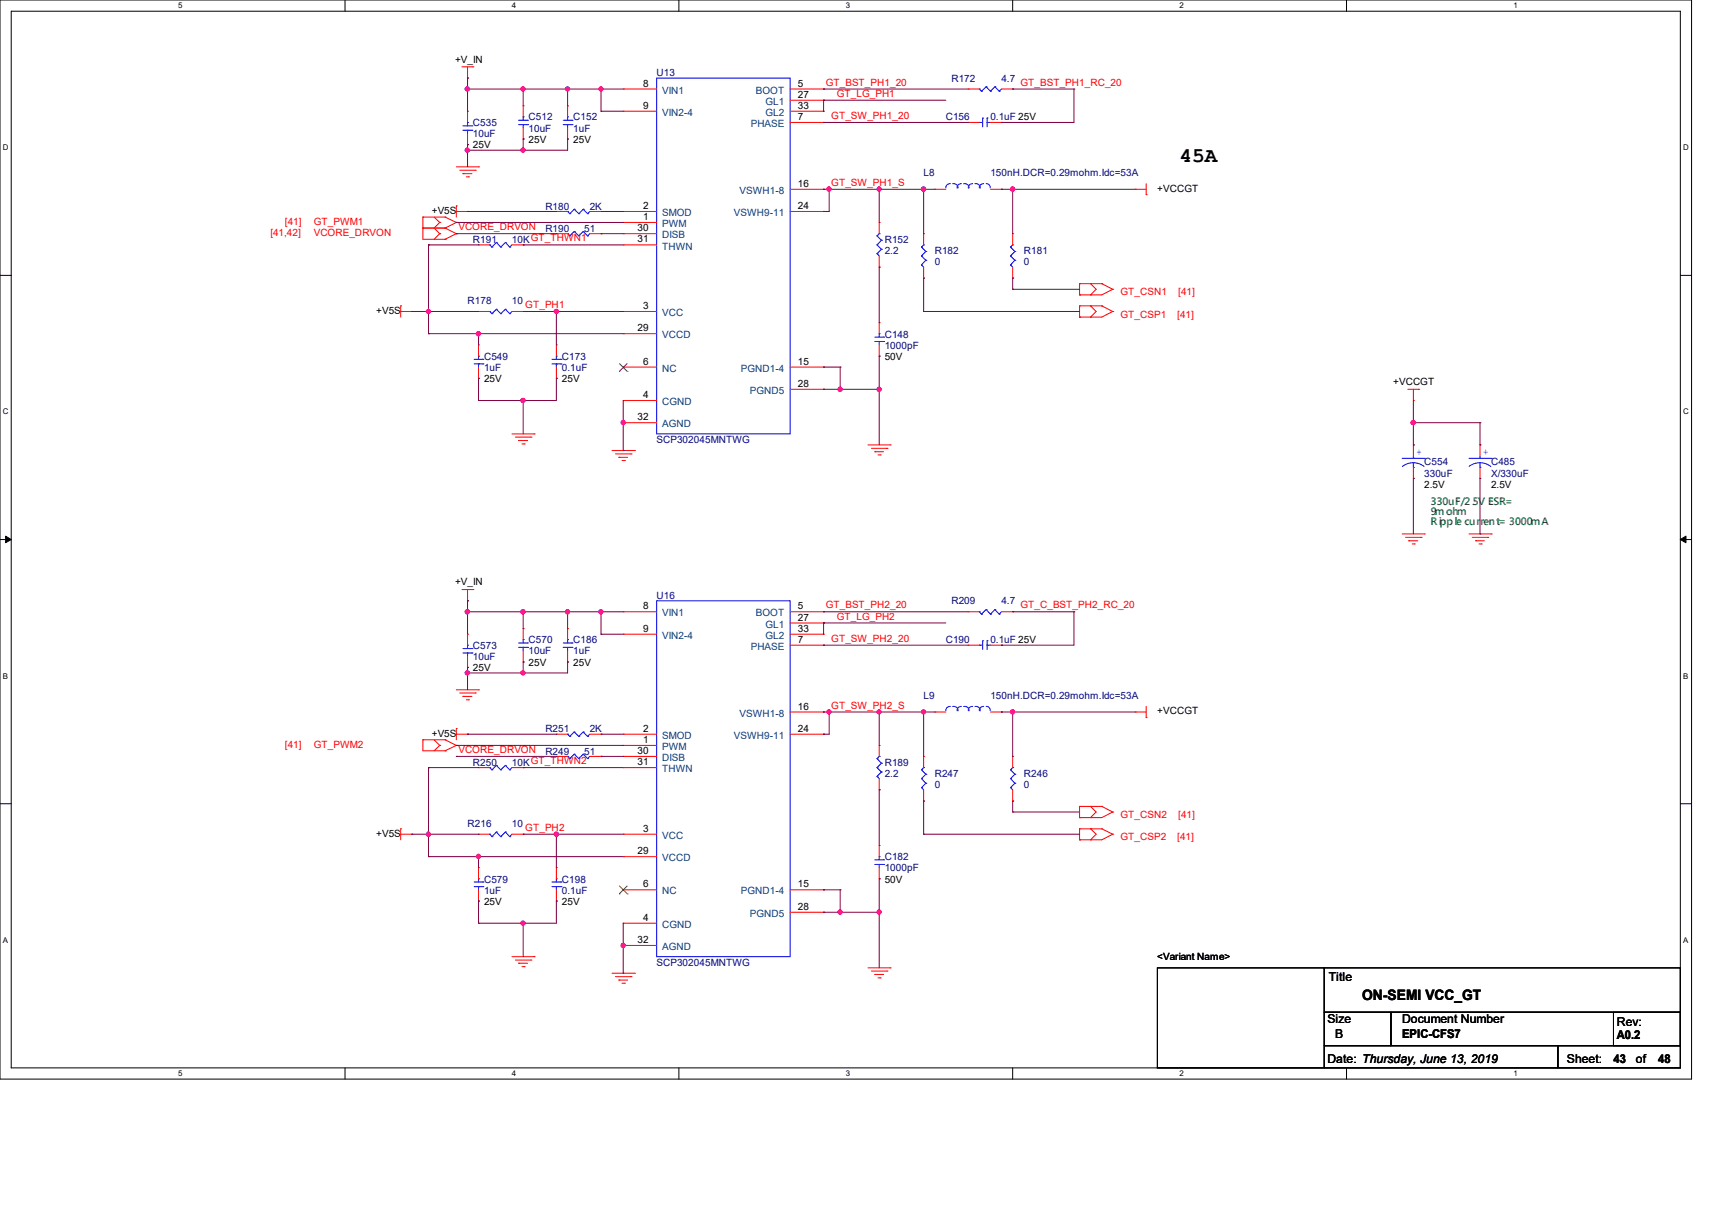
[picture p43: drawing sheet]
<svg xmlns="http://www.w3.org/2000/svg" width="297mm" height="210mm" viewBox="0 0 297 210" stroke-linecap="round" stroke-linejoin="round" font-family="sans-serif">
<defs><g id="words">
<text font-size="3.6" x="204.6" y="28.1">45A</text>
<text font-size="2.5" x="236.3" y="173.6">ON-SEMI VCC_GT</text>
<g font-size="2.1">
<text x="230.5" y="170.3">Title</text>
<text x="230.3" y="177.6">Size</text>
<text x="243.3" y="177.6">Document Number</text>
<text x="280.5" y="178">Rev:</text>
<text x="230.3" y="184.4">Date: Thursday, June 13, 2019</text>
<text x="231.7" y="180.1">B</text>
<text x="243.2" y="180.2">EPIC-CFS7</text>
<text x="271.8" y="184.4">Sheet:</text>
<text x="279.9" y="184.4">43</text>
<text x="280.5" y="180.4">A0.2</text>
<text x="283.8" y="184.4">of</text>
<text x="287.7" y="184.4">48</text>
</g>
<g font-size="1.7">
<text x="78.9" y="10.9">+V_IN</text>
<text x="111.6" y="15">8</text>
<text x="138.4" y="15">5</text>
<text x="138.4" y="17">27</text>
<text x="111.6" y="18.9">9</text>
<text x="138.4" y="18.9">33</text>
<text x="138.4" y="20.8">7</text>
<text x="82" y="25.7">25V</text>
<text x="91.7" y="24.8">25V</text>
<text x="99.4" y="24.8">25V</text>
<text x="138.4" y="32.4">16</text>
<text x="200.8" y="33.3">+VCCGT</text>
<text x="74.9" y="37.1">+V5S</text>
<text x="110.6" y="40.1">30</text>
<text x="111.6" y="36.3">2</text>
<text x="111.6" y="38.2">1</text>
<text x="138.4" y="36.3">24</text>
<text x="110.6" y="42.1">31</text>
<text x="111.6" y="53.6">3</text>
<text x="65.3" y="54.5">+V5S</text>
<text x="110.6" y="57.5">29</text>
<text x="111.6" y="63.3">6</text>
<text x="138.4" y="63.3">15</text>
<text x="153.5" y="62.4">50V</text>
<text x="84" y="66.3">25V</text>
<text x="97.5" y="66.3">25V</text>
<text x="111.6" y="69.1">4</text>
<text x="138.4" y="67.1">28</text>
<text x="241.7" y="66.9">+VCCGT</text>
<text x="110.6" y="72.9">32</text>
<text x="247.1" y="84.6">2.5V</text>
<text x="258.7" y="84.6">2.5V</text>
<text x="78.9" y="101.6">+V_IN</text>
<text x="111.6" y="105.7">8</text>
<text x="138.4" y="105.7">5</text>
<text x="138.4" y="107.7">27</text>
<text x="111.6" y="109.6">9</text>
<text x="138.4" y="109.6">33</text>
<text x="138.4" y="111.5">7</text>
<text x="82" y="116.5">25V</text>
<text x="91.7" y="115.5">25V</text>
<text x="99.4" y="115.5">25V</text>
<text x="138.4" y="123.1">16</text>
<text x="200.8" y="124">+VCCGT</text>
<text x="74.9" y="127.9">+V5S</text>
<text x="110.6" y="130.9">30</text>
<text x="111.6" y="127">2</text>
<text x="111.6" y="128.9">1</text>
<text x="138.4" y="127">24</text>
<text x="110.6" y="132.8">31</text>
<text x="65.3" y="145.2">+V5S</text>
<text x="110.6" y="148.3">29</text>
<text x="111.6" y="144.4">3</text>
<text x="111.6" y="154">6</text>
<text x="138.4" y="154">15</text>
<text x="153.5" y="153.2">50V</text>
<text x="84" y="157">25V</text>
<text x="97.5" y="157">25V</text>
<text x="111.6" y="159.8">4</text>
<text x="138.4" y="157.9">28</text>
<text x="110.6" y="163.7">32</text>
<text x="200.8" y="166.7">&lt;Variant Name&gt;</text>
</g>
<g font-size="1.7" fill="#000080">
<text x="113.9" y="13.2">U13</text>
<text x="165" y="14.2">R172</text>
<text x="173.7" y="14.2">4.7</text>
<text x="82" y="21.9">C535</text>
<text x="82" y="23.8">10uF</text>
<text x="91.7" y="20.9">C512</text>
<text x="91.7" y="22.9">10uF</text>
<text x="99.4" y="20.9">C152</text>
<text x="99.4" y="22.9">1uF</text>
<text x="164.1" y="20.9">C156</text>
<text x="171.8" y="20.9">0.1uF 25V</text>
<text x="160.2" y="30.6">L8</text>
<text x="171.8" y="30.6">150nH.DCR=0.29mohm.Idc=53A</text>
<text x="94.6" y="36.4">R180</text>
<text x="94.6" y="40.2">R190</text>
<text x="101.3" y="40.2">51</text>
<text x="102.3" y="36.4">2K</text>
<text x="82" y="42.2">R191</text>
<text x="88.8" y="42.2">10KGT_THWN1</text>
<text x="153.5" y="42.2">R152</text>
<text x="153.5" y="44.1">2.2</text>
<text x="162.2" y="44.1">R182</text>
<text x="162.2" y="46">0</text>
<text x="177.6" y="44.1">R181</text>
<text x="177.6" y="46">0</text>
<text x="81.1" y="52.8">R178</text>
<text x="88.8" y="52.8">10</text>
<text x="153.5" y="58.6">C148</text>
<text x="84" y="62.4">C549</text>
<text x="84" y="64.3">1uF</text>
<text x="97.5" y="62.4">C173</text>
<text x="97.5" y="64.3">0.1uF</text>
<text x="153.5" y="60.5">1000pF</text>
<text x="113.9" y="76.9">SCP302045MNTWG</text>
<text x="247.1" y="80.8">C554</text>
<text x="247.1" y="82.7">330uF</text>
<text x="258.7" y="80.8">C485</text>
<text x="258.7" y="82.7">X/330uF</text>
<text x="113.9" y="103.9">U16</text>
<text x="165" y="104.9">R209</text>
<text x="173.7" y="104.9">4.7</text>
<text x="82" y="112.6">C573</text>
<text x="91.7" y="111.7">C570</text>
<text x="91.7" y="113.6">10uF</text>
<text x="99.4" y="111.7">C186</text>
<text x="99.4" y="113.6">1uF</text>
<text x="164.1" y="111.7">C190</text>
<text x="171.8" y="111.7">0.1uF 25V</text>
<text x="82" y="114.6">10uF</text>
<text x="160.2" y="121.3">L9</text>
<text x="171.8" y="121.3">150nH.DCR=0.29mohm.Idc=53A</text>
<text x="94.6" y="131">R249</text>
<text x="94.6" y="127.1">R251</text>
<text x="101.3" y="131">51</text>
<text x="102.3" y="127.1">2K</text>
<text x="82" y="132.9">R250</text>
<text x="88.8" y="132.9">10KGT_THWN2</text>
<text x="153.5" y="132.9">R189</text>
<text x="153.5" y="134.8">2.2</text>
<text x="162.2" y="134.8">R247</text>
<text x="162.2" y="136.7">0</text>
<text x="177.6" y="134.8">R246</text>
<text x="177.6" y="136.7">0</text>
<text x="81.1" y="143.5">R216</text>
<text x="88.8" y="143.5">10</text>
<text x="153.5" y="149.3">C182</text>
<text x="84" y="153.2">C579</text>
<text x="84" y="155.1">1uF</text>
<text x="97.5" y="153.2">C198</text>
<text x="97.5" y="155.1">0.1uF</text>
<text x="153.5" y="151.2">1000pF</text>
<text x="113.9" y="167.6">SCP302045MNTWG</text>
</g>
<g font-size="1.7" fill="#004080">
<text x="114.9" y="16.3">VIN1</text>
<text x="131.1" y="16.3">BOOT</text>
<text x="114.9" y="20.1">VIN2-4</text>
<text x="130.2" y="22.1">PHASE</text>
<text x="132.8" y="18.2">GL1</text>
<text x="132.8" y="20.1">GL2</text>
<text x="128.3" y="33.7">VSWH1-8</text>
<text x="114.9" y="37.5">SMOD</text>
<text x="114.9" y="39.4">PWM</text>
<text x="114.9" y="41.4">DISB</text>
<text x="127.3" y="37.5">VSWH9-11</text>
<text x="114.9" y="43.3">THWN</text>
<text x="114.9" y="54.9">VCC</text>
<text x="114.9" y="58.7">VCCD</text>
<text x="114.9" y="64.5">NC</text>
<text x="128.5" y="64.5">PGND1-4</text>
<text x="114.9" y="70.3">CGND</text>
<text x="130.1" y="68.4">PGND5</text>
<text x="114.9" y="74.2">AGND</text>
<text x="114.9" y="107">VIN1</text>
<text x="131.1" y="107">BOOT</text>
<text x="114.9" y="110.9">VIN2-4</text>
<text x="130.2" y="112.8">PHASE</text>
<text x="132.8" y="108.9">GL1</text>
<text x="132.8" y="110.9">GL2</text>
<text x="128.3" y="124.4">VSWH1-8</text>
<text x="114.9" y="128.2">SMOD</text>
<text x="114.9" y="130.2">PWM</text>
<text x="127.3" y="128.2">VSWH9-11</text>
<text x="114.9" y="132.1">DISB</text>
<text x="114.9" y="134">THWN</text>
<text x="114.9" y="145.6">VCC</text>
<text x="114.9" y="149.5">VCCD</text>
<text x="114.9" y="155.2">NC</text>
<text x="128.5" y="155.2">PGND1-4</text>
<text x="114.9" y="161">CGND</text>
<text x="130.1" y="159.1">PGND5</text>
<text x="114.9" y="164.9">AGND</text>
</g>
<g font-size="1.7" fill="#f00">
<text x="143.2" y="14.9">GT_BST_PH1_20</text>
<text x="145.1" y="16.8">GT_LG_PH1</text>
<text x="177" y="14.9">GT_BST_PH1_RC_20</text>
<text x="144.2" y="20.7">GT_SW_PH1_20</text>
<text x="144.2" y="32.3">GT_SW_PH1_S</text>
<text x="46.9" y="41">[41,42]</text>
<text x="49.4" y="39.1">[41]</text>
<text x="54.4" y="39.1">GT_PWM1</text>
<text x="54.4" y="41">VCORE_DRVON</text>
<text x="79.5" y="40">VCORE_DRVON</text>
<text x="91.1" y="53.5">GT_PH1</text>
<text x="194.4" y="51.2">GT_CSN1</text>
<text x="204.4" y="51.2">[41]</text>
<text x="194.4" y="55.1">GT_CSP1</text>
<text x="204.2" y="55.1">[41]</text>
<text x="143.2" y="105.6">GT_BST_PH2_20</text>
<text x="145.1" y="107.5">GT_LG_PH2</text>
<text x="177" y="105.6">GT_C_BST_PH2_RC_20</text>
<text x="144.2" y="111.4">GT_SW_PH2_20</text>
<text x="144.2" y="123">GT_SW_PH2_S</text>
<text x="49.4" y="129.8">[41]</text>
<text x="54.4" y="129.8">GT_PWM2</text>
<text x="79.5" y="130.7">VCORE_DRVON</text>
<text x="194.4" y="142">GT_CSN2</text>
<text x="204.4" y="142">[41]</text>
<text x="91.1" y="144.2">GT_PH2</text>
<text x="194.4" y="145.8">GT_CSP2</text>
<text x="204.2" y="145.8">[41]</text>
</g>
<g font-size="1.7" fill="#00f">
<text x="245.7" y="79">+</text>
<text x="257.3" y="79">+</text>
</g>
<g font-size="1.7" fill="#008000">
<text x="248.2" y="87.7">330uF/2 .5V ESR=</text>
<text x="248.2" y="89.4">9m ohm</text>
<text x="248.2" y="91.1">Ripp le cur</text>
<text x="256.8" y="91.1">rent= 3000m A</text>
</g>
<g font-size="1.4">
<text x="30.9" y="1.4">5</text>
<text x="88.8" y="1.4">4</text>
<text x="146.7" y="1.4">3</text>
<text x="204.6" y="1.4">2</text>
<text x="262.6" y="1.4">1</text>
<text x=".5" y="26.1">D</text>
<text x="292" y="26.1">D</text>
<text x=".5" y="71.9">C</text>
<text x="292" y="71.9">C</text>
<text x=".5" y="117.8">B</text>
<text x="292" y="117.8">B</text>
<text x=".5" y="163.6">A</text>
<text x="292" y="163.6">A</text>
<text x="30.9" y="186.8">5</text>
<text x="88.8" y="186.8">4</text>
<text x="146.7" y="186.8">3</text>
<text x="204.6" y="186.8">2</text>
<text x="262.6" y="186.8">1</text>
</g>
</g></defs>
<path d="M0 0h293.5v187.3h-293.5zM1.9 1.9h289.6v183.4h-289.6z" fill="none" stroke="#000" stroke-width=".17"/>
<g fill="#fff">
<path d="M30.9 .2h.8v1.5h-.8z"/>
<path d="M30.9 185.5h.8v1.6h-.8z"/>
</g>
<path d="M59.9 0v1.9M59.9 185.3v2" fill="none" stroke="#000" stroke-width=".17"/>
<g fill="#fff">
<path d="M88.8 .2h.8v1.5h-.8z"/>
<path d="M88.8 185.5h.8v1.6h-.8z"/>
</g>
<path d="M117.8 0v1.9M117.8 185.3v2" fill="none" stroke="#000" stroke-width=".17"/>
<g fill="#fff">
<path d="M146.7 .2h.8v1.5h-.8z"/>
<path d="M146.7 185.5h.8v1.6h-.8z"/>
</g>
<path d="M175.7 0v1.9M175.7 185.3v2" fill="none" stroke="#000" stroke-width=".17"/>
<g fill="#fff">
<path d="M204.6 .2h.8v1.5h-.8z"/>
<path d="M204.6 185.5h.8v1.6h-.8z"/>
</g>
<path d="M233.6 0v1.9M233.6 185.3v2" fill="none" stroke="#000" stroke-width=".17"/>
<g fill="#fff">
<path d="M262.6 .2h.7v1.5h-.7z"/>
<path d="M262.6 185.5h.7v1.6h-.7z"/>
<path d="M.5 24.8h1v1.6h-1z"/>
<path d="M292 24.8h1v1.6h-1z"/>
<path d="M.5 70.7h1v1.5h-1z"/>
<path d="M292 70.7h1v1.5h-1z"/>
</g>
<path d="M0 47.8h1.9M291.5 47.8h2" fill="none" stroke="#000" stroke-width=".17"/>
<g fill="#fff">
<path d="M.5 116.5h.9v1.6h-.9z"/>
<path d="M292 116.5h.9v1.6h-.9z"/>
</g>
<path d="M0 93.6h1.9M291.5 93.6h2" fill="none" stroke="#000" stroke-width=".17"/>
<path d="M1 93l.9 .6-.9 .6zM291.5 93.6l1-.6v1.2z" fill="#000" stroke="#000" stroke-width=".17"/>
<g fill="#fff">
<path d="M.5 162.4h.9v1.5h-.9z"/>
<path d="M292 162.4h.9v1.5h-.9z"/>
</g>
<path d="M0 139.5h1.9M291.5 139.5h2M200.8 168h28.9v17.3h-28.9zM229.7 175.7h11.6v5.8h-11.6zM229.7 168h61.8v7.7h-61.8zM241.3 175.7h50.2v5.8h-50.2zM279.9 175.7h11.6v5.8h-11.6zM229.7 181.5h40.6v3.8h-40.6zM270.3 181.5h21.2v3.8h-21.2z" fill="none" stroke="#000" stroke-width=".17"/>
<g fill="none" stroke="#f00" stroke-width=".17">
<path d="M80.1 11.6h1.9M81.1 13.5h.1M81.1 19.3h.1M81.1 11.6v1.9M81.1 19.3v2M82 11.6h.1M90.8 18.4h.1M90.8 18.4v1.9M98.5 18.4h.1M98.5 18.4v1.9M108.1 15.5h.1M108.1 19.3h.1"/>
<path d="M108.1 15.5h5.8M108.1 19.3h5.8M137.1 15.5h5.8M137.1 19.3h5.8M137.1 17.4h5.8M142.9 15.5h.1M142.9 17.4h.1M142.9 19.3h.1M168 15.5h.1M168 15.5h1.9M173.7 15.5h2M175.7 15.5h.1"/>
<path d="M73.4 37.7h.1M73.4 39.6h.1M73.4 37.7v3.8h3.8M73.4 39.6h3.8M73.4 37.7h3.8M75.3 37.7l1 .9M76.3 38.6h.1M76.3 38.6l-1 1 1 1M77.2 39.6h.1M77.2 37.7h.1M77.2 37.7l2 .9M77.2 39.6l2 1"/>
<path d="M79.2 35.7h.1M79.2 38.6h.1M79.2 35.7v2M79.2 29h3.8M79.2 36.7h1.9M79.2 38.6l-2 1M79.8 29.5h2.7M80.3 30.1h.1M80.3 30.1h1.6M80.9 30.7h.4M81.1 36.7h.1M81.1 25.1h.1"/>
<path d="M81.1 23.2v1.9M81.3 30.7h.1M82.5 29.5h.1M83 29h.1M90.8 24.1h.1M90.8 22.2v1.9M96.5 36.7h.1M96.5 36.7h2M98.5 24.1h.1M98.5 22.2v1.9M102.3 36.7h2M104.3 36.7h.1"/>
<path d="M108.1 36.7h.1M108.1 38.6h.1M108.1 36.7h5.8M108.1 38.6h5.8M137.1 32.9h5.8M137.1 36.7h5.8M137.1 21.3h5.8M142.9 21.3h.1M142.9 32.9h.1M142.9 36.7h.1M152.5 38.6h.1M152.5 38.6v2"/>
<path d="M162.2 32.9h.1M162.2 32.9h1.9M168 21.3h.1M168 21.3h1.9M171.8 32.9h1.9M171.8 21.3h1.9M173.7 32.9h.1M173.7 21.3h.1M196.9 32.9h.1M196.9 32.9h1.9M198.8 33.8h.1M198.8 31.9v1.9"/>
<path d="M69.5 53.1h.1M69.5 53.1v1.9M69.5 54.1h2M71.5 54.1h.1M76.3 40.6h.1M76.3 40.6l-1 .9M77.2 41.5h.1M79.2 40.6h.1M79.2 40.6l-2 .9M83 42.5h.1M83 59.9h.1M83 54.1h.1"/>
<path d="M83 54.1h2M83 59.9v1.9M83 42.5h2M88.8 54.1h2M88.8 42.5h2M90.8 42.5h.1M90.8 54.1h.1M96.5 59.9h.1M96.5 40.6h.1M96.5 59.9v1.9M96.5 40.6h2M102.3 40.6h2"/>
<path d="M104.3 40.6h.1M108.1 40.6h.1M108.1 42.5h.1M108.1 54.1h.1M108.1 57.9h.1M108.1 54.1h5.8M108.1 42.5h5.8M108.1 40.6h5.8M108.1 57.9h5.8M152.5 46.4h.1M152.5 56h.1M152.5 44.4v2"/>
<path d="M152.5 56v1.9M152.5 59.9v1.9M160.2 48.3h.1M160.2 40.6h.1M160.2 40.6v1.9M160.2 46.4v1.9M175.7 48.3h.1M175.7 40.6h.1M175.7 40.6v1.9M175.7 46.4v1.9M187.3 51.2h.1M187.3 49.2h.1"/>
<path d="M187.3 55h.1M187.3 53.1h.1M187.3 49.2v2M187.3 53.1v1.9M187.3 49.2h3.8M187.3 53.1h3.8M189.2 51.2h.1M189.2 49.2h.1M189.2 55h.1M189.2 53.1h.1M189.2 49.2l1 1-1 1M189.2 53.1l1 1-1 .9"/>
<path d="M191.1 49.2h.1M191.1 53.1h.1M191.1 49.2l1.9 1M191.1 53.1l1.9 1M193 50.2h.1M193 54.1h.1M193 50.2l-1.9 1h-3.8M193 54.1l-1.9 .9h-3.8M83 65.7h.1M83 63.7v2M88.8 75.3h3.9M89.4 75.9h2.7"/>
<path d="M90 76.5h.1M90 76.5h1.5M90.6 77h.3M90.9 77h.1M92.1 75.9h.1M92.7 75.3h.1M96.5 65.7h.1M96.5 63.7v2M106.2 78.2h3.9M106.8 78.8h2.7M107.4 79.4h.1M107.4 79.4h1.5"/>
<path d="M107.9 79.9h.4M108.1 63.7h.1M108.1 69.5h.1M108.1 73.4h.1M108.1 63.7h5.8M108.1 69.5h5.8M108.1 73.4h5.8M108.3 79.9h.1M109.5 78.8h.1M110.1 78.2h.1M137.1 67.6h5.8M137.1 63.7h5.8"/>
<path d="M142.9 67.6h.1M142.9 63.7h.1M150.6 77.2h3.8M151.2 77.8h2.7M151.8 78.4h.1M151.8 78.4h1.5M152.3 79h.4M152.5 61.8h.1M152.7 79h.1M153.9 77.8h.1M154.4 77.2h.1M244.2 67.6h1.9"/>
<path d="M245.2 69.5h.1M245.2 77.2h.1M245.2 67.6v1.9M245.2 77.2v2M246.1 67.6h.1M256.8 77.2h.1M256.8 77.2v2M243.2 92.7h3.9M243.8 93.3h2.7M244.4 93.9h.1M244.4 93.9h1.6M245 94.4h.4"/>
<path d="M245.2 83h.1M245.2 81.1v1.9M245.4 94.4h.1M246.5 93.3h.1M247.1 92.7h.1M254.8 92.7h3.9M255.4 93.3h2.7M256 93.9h.1M256 93.9h1.5M256.6 94.4h.4M256.8 83h.1M256.8 81.1v1.9"/>
<path d="M257 94.4h.1M258.1 93.3h.1M258.7 92.7h.1M79.2 119.7h3.8M80.1 102.3h1.9M81.1 104.3h.1M81.1 115.8h.1M81.1 110.1h.1M81.1 102.3v2M81.1 110.1v1.9M81.1 113.9v1.9M82 102.3h.1"/>
<path d="M83 119.7h.1M90.8 114.9h.1M90.8 109.1h.1M90.8 109.1v1.9M90.8 112.9v2M98.5 114.9h.1M98.5 109.1h.1M98.5 109.1v1.9M98.5 112.9v2M108.1 106.2h.1M108.1 110.1h.1M108.1 106.2h5.8"/>
<path d="M108.1 110.1h5.8M137.1 106.2h5.8M137.1 112h5.8M137.1 110.1h5.8M137.1 108.1h5.8M142.9 106.2h.1M142.9 108.1h.1M142.9 110.1h.1M142.9 112h.1M168 106.2h.1M168 112h.1M168 106.2h1.9"/>
<path d="M168 112h1.9M171.8 112h1.9M173.7 112h.1M173.7 106.2h2M175.7 106.2h.1M73.4 128.4h.1M73.4 128.4v1.9h3.8M73.4 128.4h3.8M75.3 128.4l1 1M76.3 129.4h.1M76.3 129.4l-1 .9M77.2 130.3h.1"/>
<path d="M77.2 128.4h.1M77.2 128.4l2 1M79.2 126.4h.1M79.2 129.4h.1M79.2 127.4h1.9M79.2 126.4v2M79.2 129.4l-2 .9M79.8 120.3h2.7M80.3 120.9h.1M80.3 120.9h1.6M80.9 121.5h.4M81.1 127.4h.1"/>
<path d="M81.3 121.5h.1M82.5 120.3h.1M83 133.2h.1M83 133.2h2M88.8 133.2h2M90.8 133.2h.1M96.5 131.3h.1M96.5 127.4h.1M96.5 127.4h2M96.5 131.3h2M102.3 127.4h2M102.3 131.3h2"/>
<path d="M104.3 131.3h.1M104.3 127.4h.1M108.1 127.4h.1M108.1 129.4h.1M108.1 131.3h.1M108.1 133.2h.1M108.1 127.4h5.8M108.1 131.3h5.8M108.1 133.2h5.8M108.1 129.4h5.8M137.1 123.6h5.8M137.1 127.4h5.8"/>
<path d="M142.9 123.6h.1M142.9 127.4h.1M152.5 137.1h.1M152.5 129.4h.1M152.5 129.4v1.9M152.5 135.1v2M160.2 139h.1M160.2 131.3h.1M160.2 131.3v1.9M160.2 137.1v1.9M162.2 123.6h.1M162.2 123.6h1.9"/>
<path d="M171.8 123.6h1.9M173.7 123.6h.1M175.7 139h.1M175.7 131.3h.1M175.7 131.3v1.9M175.7 137.1v1.9M187.3 140h.1M187.3 140h3.8M187.3 140v1.9M189.2 140h.1M189.2 140l1 .9-1 1M191.1 140h.1"/>
<path d="M191.1 140l1.9 .9M196.9 123.6h.1M196.9 123.6h1.9M198.8 124.5h.1M198.8 122.6v1.9M69.5 143.8h.1M69.5 144.8h2M69.5 143.8v2M71.5 144.8h.1M83 156.4h.1M83 150.6h.1M83 144.8h.1"/>
<path d="M83 144.8h2M83 150.6v1.9M83 154.4v2M88.8 144.8h2M90.8 144.8h.1M96.5 156.4h.1M96.5 150.6h.1M96.5 150.6v1.9M96.5 154.4v2M108.1 144.8h.1M108.1 148.7h.1M108.1 154.4h.1"/>
<path d="M108.1 144.8h5.8M108.1 148.7h5.8M108.1 154.4h5.8M137.1 154.4h5.8M137.1 158.3h5.8M142.9 158.3h.1M142.9 154.4h.1M152.5 152.5h.1M152.5 146.7h.1M152.5 146.7v2M152.5 150.6v1.9M187.3 141.9h.1"/>
<path d="M187.3 145.8h.1M187.3 143.8h.1M187.3 143.8v2M187.3 143.8h3.8M189.2 141.9h.1M189.2 145.8h.1M189.2 143.8h.1M189.2 143.8l1 1-1 1M191.1 143.8h.1M191.1 143.8l1.9 1M193 140.9h.1M193 144.8h.1"/>
<path d="M193 140.9l-1.9 1h-3.8M193 144.8l-1.9 1h-3.8M88.8 166h3.9M89.4 166.6h2.7M90 167.2h.1M90 167.2h1.5M90.6 167.8h.3M90.9 167.8h.1M92.1 166.6h.1M92.7 166h.1M106.2 168.9h3.9M106.8 169.5h2.7"/>
<path d="M107.4 170.1h.1M107.4 170.1h1.5M107.9 170.6h.4M108.1 160.2h.1M108.1 164.1h.1M108.1 160.2h5.8M108.1 164.1h5.8M108.3 170.6h.1M109.5 169.5h.1M110.1 168.9h.1M150.6 168h3.8M151.2 168.5h2.7"/>
<path d="M151.8 169.1h.1M151.8 169.1h1.5M152.3 169.7h.4M152.7 169.7h.1M153.9 168.5h.1M154.4 168h.1"/>
</g>
<g fill="none" stroke="#00f" stroke-width=".17">
<path d="M113.9 13.5h23.2v61.8h-23.2zM169.9 15.5h.1M169.9 15.5l.4 .3M170.3 15.8h.1M171.1 15.1h.1M171.1 15.1l-.8 .7M171.1 15.1l.7 .7M171.8 15.8h.1M172.6 15.1h.1M172.6 15.1l.8 .7M172.6 15.1l-.8 .7M173.4 15.8h.1"/>
<path d="M173.7 15.5l-.3 .3M80.3 21.8h1.6M80.3 22.6h1.6M81.1 21.3h.1M81.1 22.6h.1M81.1 21.3v.5M81.1 22.6v.6M81.9 21.8h.1M81.9 22.6h.1M90 20.9h1.5M90 21.6h1.5M90.8 20.3h.1"/>
<path d="M90.8 21.6h.1M90.8 20.3v.6M90.8 21.6v.6M91.5 20.9h.1M91.5 21.6h.1M97.7 20.9h1.5M97.7 21.6h1.5M98.5 36.7h.1M98.5 20.3h.1M98.5 21.6h.1M98.5 36.7l.3 .4M98.5 20.3v.6"/>
<path d="M98.5 21.6v.6M98.8 37.1h.1M99.2 20.9h.1M99.2 21.6h.1M99.6 36.3h.1M99.6 36.3l-.8 .8M99.6 36.3l.8 .8M100.4 37.1h.1M101.2 36.3h.1M101.2 36.3l.7 .8M101.2 36.3l-.8 .8M101.9 37.1h.1"/>
<path d="M102.3 36.7l-.4 .4M164.9 31.9a.71 .71 0 0 0-.8 .7M165.3 31.9a.71 .71 0 0 1 .9 .8M166.8 31.9a.69 .69 0 0 0-.8 .7M167.2 31.9a.71 .71 0 0 1 .9 .8M168.7 31.9a.69 .69 0 0 0-.7 .7M169.1 31.9a.71 .71 0 0 1 .9 .8M169.9 21.3h.1M169.9 21.3h.6M170.5 20.5h.1M170.5 20.5v1.5M170.6 31.9a.67 .67 0 0 0-.7 .7"/>
<path d="M171.1 31.9a.66 .66 0 0 1 .7 .7M171.2 20.5h.1M171.2 21.3h.1M171.2 20.5v1.5M171.2 21.3h.6M85 42.5h.1M85 54.1h.1M85 42.5l.3 .4M85 54.1l.3 .3M85.3 42.9h.1M85.3 54.4h.1M86.1 42.1h.1"/>
<path d="M86.1 53.7h.1M86.1 42.1l-.8 .8M86.1 42.1l.8 .8M86.1 53.7l-.8 .7M86.1 53.7l.8 .7M86.9 42.9h.1M86.9 54.4h.1M87.7 42.1h.1M87.7 53.7h.1M87.7 42.1l.7 .8M87.7 42.1l-.8 .8M87.7 53.7l.7 .7"/>
<path d="M87.7 53.7l-.8 .7M88.4 42.9h.1M88.4 54.4h.1M88.8 42.5l-.4 .4M88.8 54.1l-.4 .3M98.5 40.6h.1M98.5 40.6l.3 .3M98.8 40.9h.1M99.6 40.2h.1M99.6 40.2l-.8 .7M99.6 40.2l.8 .7M100.4 40.9h.1"/>
<path d="M101.2 40.2h.1M101.2 40.2l.7 .7M101.2 40.2l-.8 .7M101.9 40.9h.1M102.3 40.6l-.4 .3M151.8 58.5h1.5M151.8 59.3h1.5M152.1 40.9h.1M152.1 44h.1M152.1 42.5h.1M152.1 40.9l.8 .8M152.1 44l.4 .4"/>
<path d="M152.1 42.5l.8 .8M152.5 40.6h.1M152.5 57.9h.1M152.5 59.3h.1M152.5 40.6l-.4 .3M152.5 57.9v.6M152.5 59.3v.6M152.9 43.3h.1M152.9 41.7h.1M152.9 43.3l-.8 .7M152.9 41.7l-.8 .8M153.3 58.5h.1"/>
<path d="M153.3 59.3h.1M159.9 42.9h.1M159.9 46h.1M159.9 44.4h.1M159.9 42.9l.7 .7M159.9 46l.3 .4M159.9 44.4l.7 .8M160.2 42.5h.1M160.2 42.5l-.3 .4M160.6 45.2h.1M160.6 43.6h.1M160.6 45.2l-.7 .8"/>
<path d="M160.6 43.6l-.7 .8M175.3 42.9h.1M175.3 46h.1M175.3 44.4h.1M175.3 42.9l.8 .7M175.3 46l.4 .4M175.3 44.4l.8 .8M175.7 42.5h.1M175.7 42.5l-.4 .4M176.1 45.2h.1M176.1 43.6h.1M176.1 45.2l-.8 .8"/>
<path d="M176.1 43.6l-.8 .8M82.3 62.4h1.5M82.3 63.2h1.5M83 61.8h.1M83 63.2h.1M83 61.8v.6M83 63.2v.5M83.8 62.4h.1M83.8 63.2h.1M95.8 62.4h1.5M95.8 63.2h1.5M96.5 61.8h.1"/>
<path d="M96.5 63.2h.1M96.5 61.8v.6M96.5 63.2v.5M97.3 62.4h.1M97.3 63.2h.1M243.2 79.5h3.9M245.2 79.5h.1M245.2 79.2v.3M247.1 79.5h.1M254.8 79.5h3.9M256.8 79.5h.1M256.8 79.2v.3"/>
<path d="M258.7 79.5h.1M245.2 81.1h.1M245.2 80.3l-.8 .1-1.1 .6M245.2 80.3l1.2 .2 .7 .5M245.2 80.3v.8M256.8 81.1h.1M256.8 80.3l-.9 .1-1 .5M256.8 80.3l1.1 .3 .7 .4M256.8 80.3v.8M80.3 112.6h1.6M80.3 113.3h1.6M81.1 112h.1"/>
<path d="M81.1 113.3h.1M81.1 112v.6M81.1 113.3v.6M81.9 112.6h.1M81.9 113.3h.1M90 111.6h1.5M90 112.4h1.5M90.8 111h.1M90.8 112.4h.1M90.8 111v.6M90.8 112.4v.5M91.5 111.6h.1"/>
<path d="M91.5 112.4h.1M97.7 111.6h1.5M97.7 112.4h1.5M98.5 111h.1M98.5 112.4h.1M98.5 111v.6M98.5 112.4v.5M99.2 111.6h.1M99.2 112.4h.1M113.9 104.3h23.2v61.7h-23.2zM169.9 106.2h.1M169.9 112h.1"/>
<path d="M169.9 106.2l.4 .4M169.9 112h.6M170.3 106.6h.1M170.5 111.2h.1M170.5 111.2v1.5M171.1 105.8h.1M171.1 105.8l-.8 .8M171.1 105.8l.7 .8M171.2 111.2h.1M171.2 112h.1M171.2 112h.6M171.2 111.2v1.5"/>
<path d="M171.8 106.6h.1M172.6 105.8h.1M172.6 105.8l.8 .8M172.6 105.8l-.8 .8M173.4 106.6h.1M173.7 106.2l-.3 .4M85 133.2h.1M85 133.2l.3 .4M85.3 133.6h.1M86.1 132.8h.1M86.1 132.8l-.8 .8M86.1 132.8l.8 .8"/>
<path d="M86.9 133.6h.1M87.7 132.8h.1M87.7 132.8l.7 .8M87.7 132.8l-.8 .8M88.4 133.6h.1M88.8 133.2l-.4 .4M98.5 131.3h.1M98.5 127.4h.1M98.5 131.3l.3 .4M98.5 127.4l.3 .4M98.8 131.7h.1M98.8 127.8h.1"/>
<path d="M99.6 130.9h.1M99.6 127h.1M99.6 130.9l-.8 .8M99.6 130.9l.8 .8M99.6 127l-.8 .8M99.6 127l.8 .8M100.4 131.7h.1M100.4 127.8h.1M101.2 130.9h.1M101.2 127h.1M101.2 130.9l.7 .8M101.2 130.9l-.8 .8"/>
<path d="M101.2 127l.7 .8M101.2 127l-.8 .8M101.9 131.7h.1M101.9 127.8h.1M102.3 131.3l-.4 .4M102.3 127.4l-.4 .4M152.1 131.7h.1M152.1 134.7h.1M152.1 133.2h.1M152.1 131.7l.8 .8M152.1 134.7l.4 .4M152.1 133.2l.8 .8"/>
<path d="M152.5 131.3h.1M152.5 131.3l-.4 .4M152.9 134h.1M152.9 132.5h.1M152.9 134l-.8 .7M152.9 132.5l-.8 .7M159.9 133.6h.1M159.9 136.7h.1M159.9 135.1h.1M159.9 133.6l.7 .8M159.9 136.7l.3 .4M159.9 135.1l.7 .8"/>
<path d="M160.2 133.2h.1M160.2 133.2l-.3 .4M160.6 135.9h.1M160.6 134.4h.1M160.6 135.9l-.7 .8M160.6 134.4l-.7 .7M164.9 122.6a.71 .71 0 0 0-.8 .8M165.3 122.6a.71 .71 0 0 1 .9 .8M166.8 122.6a.69 .69 0 0 0-.8 .8M167.2 122.6a.71 .71 0 0 1 .9 .8M168.7 122.6a.69 .69 0 0 0-.7 .8M169.1 122.6a.71 .71 0 0 1 .9 .8"/>
<path d="M170.6 122.6a.67 .67 0 0 0-.7 .8M171.1 122.6a.66 .66 0 0 1 .7 .8M175.3 133.6h.1M175.3 136.7h.1M175.3 135.1h.1M175.3 133.6l.8 .8M175.3 136.7l.4 .4M175.3 135.1l.8 .8M175.7 133.2h.1M175.7 133.2l-.4 .4M176.1 135.9h.1M176.1 134.4h.1"/>
<path d="M176.1 135.9l-.8 .8M176.1 134.4l-.8 .7M82.3 153.1h1.5M82.3 153.9h1.5M83 152.5h.1M83 153.9h.1M83 152.5v.6M83 153.9v.5M83.8 153.1h.1M83.8 153.9h.1M85 144.8h.1M85 144.8l.3 .4"/>
<path d="M85.3 145.2h.1M86.1 144.4h.1M86.1 144.4l-.8 .8M86.1 144.4l.8 .8M86.9 145.2h.1M87.7 144.4h.1M87.7 144.4l.7 .8M87.7 144.4l-.8 .8M88.4 145.2h.1M88.8 144.8l-.4 .4M95.8 153.1h1.5M95.8 153.9h1.5"/>
<path d="M96.5 152.5h.1M96.5 153.9h.1M96.5 152.5v.6M96.5 153.9v.5M97.3 153.1h.1M97.3 153.9h.1M151.8 149.2h1.5M151.8 150h1.5M152.5 148.7h.1M152.5 150h.1M152.5 148.7v.5M152.5 150v.6"/>
<path d="M153.3 149.2h.1M153.3 150h.1"/>
</g>
<path d="M107.4 64.5h.1M107.4 63.1l1.4 1.4M108.8 64.5h.1M108.8 63.1l-1.4 1.4M107.4 155.1h.1M107.4 153.7l1.4 1.4M108.8 155.1h.1M108.8 153.7l-1.4 1.4" fill="none" stroke="#804000" stroke-width=".17"/>
<g fill="none" stroke="#800040" stroke-width=".17">
<path d="M81.1 15.5h.1M81.1 13.5h.1M81.1 13.5v5.8M81.1 15.5h27M90.8 15.5h.1M90.8 15.5v2.9M98.5 15.5h.1M98.5 15.5v2.9M104.3 15.5h.1M104.3 19.3h.1M104.3 15.5v3.8M104.3 19.3h3.8"/>
<path d="M142.9 17.4h.1M142.9 15.5h.1M142.9 17.4v1.9M142.9 15.5h25.1M142.9 17.4h21.2M175.7 15.5h.1M175.7 15.5h10.6M186.3 15.5h.1M186.3 15.5v5.8h-12.6M79.2 38.6h.1M79.2 38.6h28.9M81.1 36.7h.1"/>
<path d="M81.1 25.1h.1M81.1 26.1h.1M81.1 25.1v3.9M81.1 36.7h15.4M90.8 24.1h.1M90.8 26.1h.1M90.8 24.1v2M98.5 24.1h.1M98.5 24.1v2h-17.4M104.3 36.7h.1M104.3 36.7h3.8M142.9 21.3h.1"/>
<path d="M142.9 32.9h.1M142.9 36.7h.1M142.9 21.3h25.1M142.9 32.9h19.3M143.8 32.9h.1M143.8 32.9v3.8h-.9M152.5 32.9h.1M152.5 32.9v5.7M160.2 32.9h.1M160.2 32.9v7.7M173.7 21.3h.1M173.7 32.9h.1"/>
<path d="M173.7 32.9h23.2M175.7 32.9h.1M175.7 32.9v7.7M71.5 54.1h.1M71.5 54.1h11.5M74.3 54.1h.1M74.3 42.5h.1M74.3 57.9h.1M74.3 42.5v15.4M74.3 42.5h8.7M74.3 57.9h33.8M79.2 40.6h.1"/>
<path d="M79.2 40.6h17.3M83 57.9h.1M83 57.9v2M90.8 42.5h.1M90.8 54.1h.1M90.8 42.5h17.3M90.8 54.1h17.3M96.5 54.1h.1M96.5 54.1v5.8M104.3 40.6h.1M104.3 40.6h3.8M152.5 46.4h.1"/>
<path d="M152.5 46.4v9.6M160.2 48.3h.1M160.2 54.1h.1M160.2 48.3v5.8M160.2 54.1h27.1M175.7 48.3h.1M175.7 50.2h.1M175.7 48.3v1.9M175.7 50.2h11.6M83 65.7h.1M83 69.5h.1M83 65.7v3.8"/>
<path d="M90.8 69.5h.1M90.8 69.5v5.8M96.5 65.7h.1M96.5 65.7v3.8h-13.5M108.1 73.4h.1M108.1 78.2h.1M108.1 69.5v8.7M142.9 63.7h.1M142.9 67.6h.1M142.9 67.6h9.6M142.9 63.7h2.9M145.8 67.6h.1"/>
<path d="M145.8 63.7h.1M145.8 63.7v3.9M152.5 67.6h.1M152.5 61.8h.1M152.5 61.8v15.4M245.2 77.2h.1M245.2 73.4h.1M245.2 73.4h11.6M245.2 69.5v7.7M256.8 73.4h.1M256.8 77.2h.1M256.8 73.4v3.8"/>
<path d="M245.2 83h.1M245.2 83v9.7M256.8 92.7h.1M256.8 83v9.7M81.1 106.2h.1M81.1 115.8h.1M81.1 116.8h.1M81.1 104.3h.1M81.1 106.2h27M81.1 104.3v5.8M81.1 115.8v3.9M90.8 106.2h.1"/>
<path d="M90.8 114.9h.1M90.8 116.8h.1M90.8 106.2v2.9M90.8 114.9v1.9M98.5 106.2h.1M98.5 114.9h.1M98.5 106.2v2.9M98.5 114.9v1.9h-17.4M104.3 106.2h.1M104.3 110.1h.1M104.3 106.2v3.9M104.3 110.1h3.8"/>
<path d="M142.9 108.1h.1M142.9 106.2h.1M142.9 112h.1M142.9 108.1v2M142.9 106.2h25.1M142.9 108.1h21.2M142.9 112h25.1M173.7 112h.1M175.7 106.2h.1M175.7 106.2h10.6M186.3 106.2h.1M186.3 106.2v5.8h-12.6"/>
<path d="M74.3 133.2h.1M74.3 133.2v15.5M74.3 133.2h8.7M79.2 129.4h.1M79.2 131.3h.1M79.2 131.3h17.3M79.2 129.4h28.9M81.1 127.4h.1M81.1 127.4h15.4M90.8 133.2h.1M90.8 133.2h17.3M104.3 127.4h.1"/>
<path d="M104.3 131.3h.1M104.3 127.4h3.8M104.3 131.3h3.8M142.9 123.6h.1M142.9 127.4h.1M142.9 123.6h19.3M143.8 123.6h.1M143.8 123.6v3.8h-.9M152.5 123.6h.1M152.5 137.1h.1M152.5 123.6v5.8M152.5 137.1v9.6"/>
<path d="M160.2 123.6h.1M160.2 139h.1M160.2 123.6v7.7M160.2 139v5.8M173.7 123.6h.1M173.7 123.6h23.2M175.7 123.6h.1M175.7 139h.1M175.7 123.6v7.7M175.7 139v1.9M71.5 144.8h.1M71.5 144.8h11.5"/>
<path d="M74.3 144.8h.1M74.3 148.7h.1M74.3 148.7h33.8M83 148.7h.1M83 156.4h.1M83 148.7v1.9M83 156.4v3.8M90.8 144.8h.1M90.8 144.8h17.3M96.5 144.8h.1M96.5 156.4h.1M96.5 144.8v5.8"/>
<path d="M96.5 156.4v3.8h-13.5M142.9 154.4h.1M142.9 158.3h.1M142.9 158.3h9.6M142.9 154.4h2.9M145.8 158.3h.1M145.8 154.4h.1M145.8 154.4v3.9M152.5 158.3h.1M152.5 152.5h.1M152.5 152.5v15.5M160.2 144.8h.1"/>
<path d="M160.2 144.8h27.1M175.7 140.9h.1M175.7 140.9h11.6M83 160.2h.1M90.8 160.2h.1M90.8 160.2v5.8M108.1 164.1h.1M108.1 168.9h.1M108.1 160.2v8.7"/>
</g>
<g fill="#f0f" stroke="#f0f" stroke-width=".17">
<circle cx="90.7" cy="160.2" r=".37"/>
<circle cx="152.5" cy="158.3" r=".37"/>
<circle cx="145.7" cy="158.3" r=".37"/>
<circle cx="98.4" cy="106.2" r=".37"/>
<circle cx="90.7" cy="106.2" r=".38"/>
<circle cx="81.1" cy="106.2" r=".38"/>
<circle cx="81.1" cy="116.8" r=".37"/>
<circle cx="104.2" cy="106.2" r=".37"/>
<circle cx="96.5" cy="144.8" r=".38"/>
<circle cx="74.3" cy="144.8" r=".37"/>
<circle cx="152.5" cy="123.5" r=".36"/>
<circle cx="143.8" cy="123.5" r=".37"/>
<circle cx="160.2" cy="123.5" r=".36"/>
<circle cx="175.7" cy="123.5" r=".36"/>
<circle cx="90.7" cy="116.8" r=".37"/>
<circle cx="83" cy="148.6" r=".37"/>
<circle cx="96.5" cy="54" r=".37"/>
<circle cx="90.7" cy="69.5" r=".37"/>
<circle cx="152.5" cy="67.6" r=".37"/>
<circle cx="145.7" cy="67.6" r=".37"/>
<circle cx="81.1" cy="26.1" r=".37"/>
<circle cx="90.7" cy="15.4" r=".37"/>
<circle cx="90.7" cy="26.1" r=".37"/>
<circle cx="104.2" cy="15.4" r=".36"/>
<circle cx="98.4" cy="15.4" r=".36"/>
<circle cx="74.3" cy="54" r=".36"/>
<circle cx="108.1" cy="73.3" r=".36"/>
<circle cx="152.5" cy="32.8" r=".37"/>
<circle cx="143.8" cy="32.8" r=".38"/>
<circle cx="175.7" cy="32.8" r=".37"/>
<circle cx="160.2" cy="32.8" r=".37"/>
<circle cx="81.1" cy="15.4" r=".37"/>
<circle cx="83" cy="57.9" r=".37"/>
<circle cx="245.2" cy="73.3" r=".37"/>
<circle cx="108.1" cy="164.1" r=".37"/>
</g>
<use href="#words"/>
</svg>
